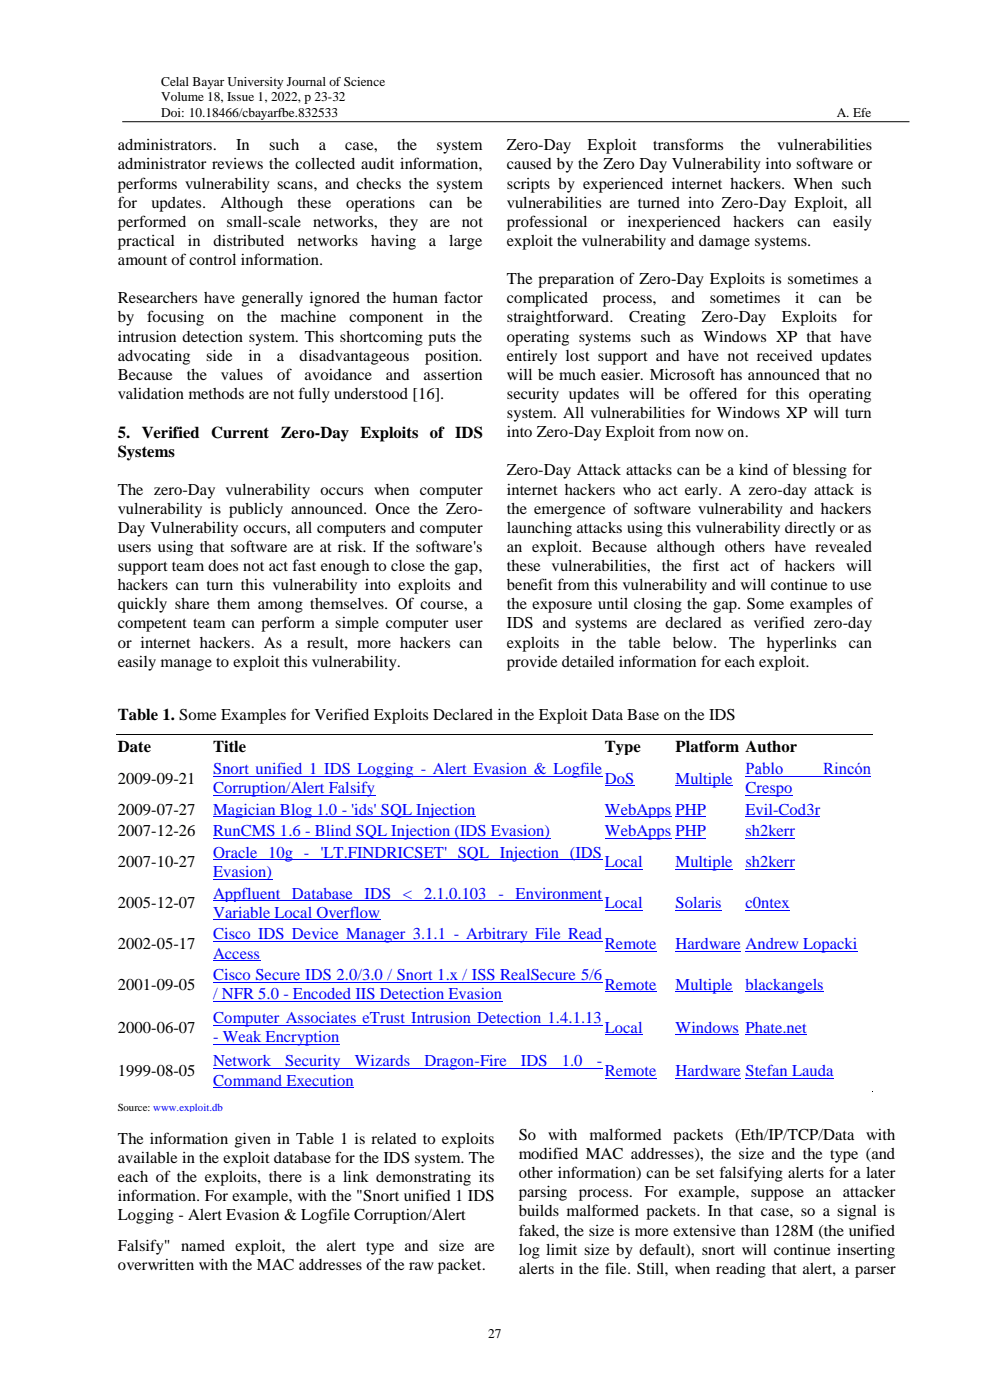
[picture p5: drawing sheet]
<svg xmlns="http://www.w3.org/2000/svg" width="210mm" height="297mm" viewBox="0 0 210 297" stroke-linecap="round" stroke-linejoin="round" font-family="sans-serif">
<defs><g id="words">
<g font-size="3.5">
<text x="25" y="31.9">administrators.</text>
<text x="25" y="35.9">administrator reviews the collected audit information,</text>
<text x="50.1" y="31.9">In</text>
<text x="57.1" y="31.9">such</text>
<text x="67.6" y="31.9">a</text>
<text x="73.2" y="31.9">case,</text>
<text x="84.3" y="31.9">the</text>
<text x="92.6" y="31.9">system</text>
<text x="107.5" y="31.9">Zero-Day</text>
<text x="107.5" y="35.9">caused by the Zero Day Vulnerability into software or</text>
<text x="124.6" y="31.9">Exploit</text>
<text x="138.5" y="31.9">transforms</text>
<text x="157.1" y="31.9">the</text>
<text x="164.9" y="31.9">vulnerabilities</text>
<text x="25" y="40">performs vulnerability scans, and checks the system</text>
<text x="107.5" y="40">scripts by experienced internet hackers. When such</text>
<text x="25" y="44.1">for</text>
<text x="32.1" y="44.1">updates.</text>
<text x="46.8" y="44.1">Although</text>
<text x="63.1" y="44.1">these</text>
<text x="73.4" y="44.1">operations</text>
<text x="91.1" y="44.1">can</text>
<text x="99" y="44.1">be</text>
<text x="107.5" y="44.1">vulnerabilities are turned into Zero-Day Exploit, all</text>
<text x="25" y="48.1">performed</text>
<text x="25" y="52.2">practical</text>
<text x="39.8" y="52.2">in</text>
<text x="42.1" y="48.1">on</text>
<text x="45.3" y="52.2">distributed</text>
<text x="48.1" y="48.1">small-scale</text>
<text x="63.1" y="52.2">networks</text>
<text x="66.4" y="48.1">networks, they are not</text>
<text x="78.7" y="52.2">having</text>
<text x="91" y="52.2">a</text>
<text x="95.3" y="52.2">large</text>
<text x="107.5" y="48.1">professional</text>
<text x="107.5" y="52.2">exploit the vulnerability and damage systems.</text>
<text x="127.5" y="48.1">or</text>
<text x="133.1" y="48.1">inexperienced</text>
<text x="155.6" y="48.1">hackers</text>
<text x="169.2" y="48.1">can</text>
<text x="176.8" y="48.1">easily</text>
<text x="25" y="56.2">amount of control information.</text>
<text x="25" y="64.4">Researchers have generally ignored the human factor</text>
<text x="107.5" y="60.3">The preparation of Zero-Day Exploits is sometimes a</text>
<text x="107.5" y="64.4">complicated</text>
<text x="127.9" y="64.4">process,</text>
<text x="142.4" y="64.4">and</text>
<text x="150.6" y="64.4">sometimes</text>
<text x="168.7" y="64.4">it</text>
<text x="173.7" y="64.4">can</text>
<text x="181.7" y="64.4">be</text>
<text x="25" y="68.4">by</text>
<text x="31.2" y="68.4">focusing</text>
<text x="46.1" y="68.4">on</text>
<text x="52.4" y="68.4">the</text>
<text x="59.5" y="68.4">machine</text>
<text x="74.2" y="68.4">component</text>
<text x="92.6" y="68.4">in</text>
<text x="98.1" y="68.4">the</text>
<text x="107.5" y="68.4">straightforward.</text>
<text x="133.5" y="68.4">Creating</text>
<text x="148.9" y="68.4">Zero-Day</text>
<text x="165.8" y="68.4">Exploits</text>
<text x="181" y="68.4">for</text>
<text x="25" y="72.5">intrusion detection system. This shortcoming puts the</text>
<text x="25" y="76.5">advocating</text>
<text x="43.7" y="76.5">side</text>
<text x="52.7" y="76.5">in</text>
<text x="58.7" y="76.5">a</text>
<text x="63.6" y="76.5">disadvantageous</text>
<text x="90.2" y="76.5">position.</text>
<text x="107.5" y="72.5">operating systems such as Windows XP that have</text>
<text x="107.5" y="76.5">entirely lost support and have not received updates</text>
<text x="25" y="80.6">Because</text>
<text x="39.6" y="80.6">the</text>
<text x="46.9" y="80.6">values</text>
<text x="58.8" y="80.6">of</text>
<text x="64.6" y="80.6">avoidance</text>
<text x="81.9" y="80.6">and</text>
<text x="89.9" y="80.6">assertion</text>
<text x="107.5" y="80.6">will be much easier. Microsoft has announced that no</text>
<text x="25" y="84.6">validation methods are not fully understood [16].</text>
<text x="107.5" y="84.6">security updates will be offered for this operating</text>
<text x="107.5" y="88.7">system. All vulnerabilities for Windows XP will turn</text>
<text x="25" y="92.8">5. Verified Current</text>
<text x="59.6" y="92.8">Zero-Day Exploits of IDS</text>
<text x="107.5" y="92.8">into Zero-Day Exploit from now on.</text>
<text x="25" y="96.9">Systems</text>
<text x="107.5" y="100.9">Zero-Day Attack attacks can be a kind of blessing for</text>
<text x="25" y="104.9">The zero-Day vulnerability occurs when computer</text>
<text x="107.5" y="104.9">internet hackers who act early. A zero-day attack is</text>
<text x="25" y="109">vulnerability is publicly announced. Once the Zero-</text>
<text x="25" y="113">Day Vulnerability occurs, all computers and computer</text>
<text x="107.5" y="109">the emergence of software vulnerability and hackers</text>
<text x="107.5" y="113">launching attacks using this vulnerability directly or as</text>
<text x="25" y="117.1">users using that software are at risk. If the software's</text>
<text x="107.5" y="117.1">an exploit. Because although others have revealed</text>
<text x="25" y="121.1">support team does not act fast enough to close the gap,</text>
<text x="25" y="125.2">hackers can turn this vulnerability into exploits and</text>
<text x="107.5" y="121.1">these vulnerabilities, the first act of hackers will</text>
<text x="107.5" y="125.2">benefit from this vulnerability and will continue to use</text>
<text x="25" y="129.3">quickly share them among themselves. Of course, a</text>
<text x="107.5" y="129.3">the exposure until closing the gap. Some examples of</text>
<text x="25" y="133.3">competent team can perform a simple computer user</text>
<text x="25" y="137.4">or internet hackers. As a result, more hackers can</text>
<text x="107.5" y="133.3">IDS and systems are declared as verified zero-day</text>
<text x="107.5" y="137.4">exploits</text>
<text x="121.2" y="137.4">in</text>
<text x="126.5" y="137.4">the</text>
<text x="133.3" y="137.4">table</text>
<text x="142.7" y="137.4">below.</text>
<text x="154.7" y="137.4">The</text>
<text x="162.7" y="137.4">hyperlinks</text>
<text x="180.1" y="137.4">can</text>
<text x="25" y="141.5">easily manage to exploit this vulnerability.</text>
<text x="107.5" y="141.5">provide detailed information for each exploit.</text>
<text x="25" y="152.8">Table 1. Some Examples for Verified Exploits Declared in the Exploit Data Base on the IDS</text>
<text x="25" y="159.5">Date</text>
<text x="45.2" y="159.5">Title</text>
<text x="128.3" y="159.5">Type</text>
<text x="143.3" y="159.5">Platform</text>
<text x="158.2" y="159.5">Author</text>
<text x="25" y="166.2">2009-09-21</text>
<text x="25" y="172.8">2009-07-27</text>
<text x="25" y="177.4">2007-12-26</text>
<text x="25" y="184">2007-10-27</text>
<text x="25" y="192.6">2005-12-07</text>
<text x="25" y="201.3">2002-05-17</text>
<text x="25" y="210">2001-09-05</text>
<text x="25" y="219.1">2000-06-07</text>
<text x="25" y="228.3">1999-08-05</text>
<text x="25" y="242.6">The information given in Table 1 is related to exploits</text>
<text x="110" y="241.8">So</text>
<text x="110" y="245.9">modified MAC addresses), the size and the type (and</text>
<text x="116.3" y="241.8">with</text>
<text x="125" y="241.8">malformed</text>
<text x="142.9" y="241.8">packets</text>
<text x="156" y="241.8">(Eth/IP/TCP/Data</text>
<text x="183.8" y="241.8">with</text>
<text x="25" y="246.7">available in the exploit database for the IDS system. The</text>
<text x="25" y="250.7">each of the exploits, there is a link demonstrating its</text>
<text x="110" y="249.9">other information) can be set falsifying alerts for a later</text>
<text x="25" y="254.8">information. For example, with the &quot;Snort unified 1 IDS</text>
<text x="110" y="254">parsing process. For example, suppose an attacker</text>
<text x="25" y="258.9">Logging - Alert Evasion &amp; Logfile Corruption/Alert</text>
<text x="110" y="258.1">builds malformed packets. In that case, so a signal is</text>
<text x="110" y="262.1">faked, the size is more extensive than 128M (the unified</text>
<text x="25" y="265.3">Falsify&quot; named exploit, the alert type and size are</text>
<text x="25" y="269.4">overwritten with the MAC addresses of the raw packet.</text>
<text x="110" y="266.2">log limit size by default), snort will continue inserting</text>
<text x="110" y="270.2">alerts in the file. Still, when reading that alert, a parser</text>
</g>
<g font-size="3.5" fill="#00f">
<text x="45.2" y="164.2">Snort unified 1 IDS Logging - Alert Evasion &amp; Logfile</text>
<text x="128.3" y="166.2">DoS</text>
<text x="143.3" y="166.2">Multiple</text>
<text x="158.2" y="164.2">Pablo</text>
<text x="174.6" y="164.2">Rincón</text>
<text x="45.2" y="168.2">Corruption/Alert Falsify</text>
<text x="45.2" y="172.8">Magician Blog 1.0 - 'ids' SQL Injection</text>
<text x="128.3" y="172.8">WebApps</text>
<text x="143.3" y="172.8">PHP</text>
<text x="158.2" y="168.2">Crespo</text>
<text x="158.2" y="172.8">Evil-Cod3r</text>
<text x="45.2" y="177.4">RunCMS 1.6 - Blind SQL Injection (IDS Evasion)</text>
<text x="128.3" y="177.4">WebApps</text>
<text x="143.3" y="177.4">PHP</text>
<text x="158.2" y="177.4">sh2kerr</text>
<text x="45.2" y="182">Oracle 10g - 'LT.FINDRICSET' SQL Injection (IDS</text>
<text x="128.3" y="184">Local</text>
<text x="143.3" y="184">Multiple</text>
<text x="158.2" y="184">sh2kerr</text>
<text x="45.2" y="186">Evasion)</text>
<text x="45.2" y="190.7">Appfluent Database IDS</text>
<text x="85.5" y="190.7">&lt;</text>
<text x="90" y="190.7">2.1.0.103</text>
<text x="105.8" y="190.7">- Environment</text>
<text x="45.2" y="194.7">Variable Local Overflow</text>
<text x="128.3" y="192.6">Local</text>
<text x="143.3" y="192.6">Solaris</text>
<text x="158.2" y="192.6">c0ntex</text>
<text x="45.2" y="199.3">Cisco IDS Device Manager 3.1.1 - Arbitrary File Read</text>
<text x="45.2" y="203.4">Access</text>
<text x="128.3" y="201.3">Remote</text>
<text x="143.3" y="201.3">Hardware</text>
<text x="158.2" y="201.3">Andrew Lopacki</text>
<text x="45.2" y="207.9">Cisco Secure IDS 2.0/3.0 / Snort 1.x / ISS RealSecure 5/6</text>
<text x="128.3" y="210">Remote</text>
<text x="143.3" y="210">Multiple</text>
<text x="158.2" y="210">blackangels</text>
<text x="45.2" y="212">/ NFR 5.0 - Encoded IIS Detection Evasion</text>
<text x="45.2" y="217.1">Computer Associates eTrust Intrusion Detection 1.4.1.13</text>
<text x="45.2" y="221.1">- Weak Encryption</text>
<text x="128.3" y="219.1">Local</text>
<text x="143.3" y="219.1">Windows</text>
<text x="158.2" y="219.1">Phate.net</text>
<text x="45.2" y="226.3">Network</text>
<text x="60.5" y="226.3">Security</text>
<text x="75.2" y="226.3">Wizards</text>
<text x="90" y="226.3">Dragon-Fire</text>
<text x="110.5" y="226.3">IDS</text>
<text x="119.2" y="226.3">1.0</text>
<text x="126.6" y="226.3">-</text>
<text x="45.2" y="230.3">Command Execution</text>
<text x="128.3" y="228.3">Remote</text>
<text x="143.3" y="228.3">Hardware</text>
<text x="158.2" y="228.3">Stefan Lauda</text>
</g>
<g font-size="2.8">
<text x="34.2" y="18.3">Celal Bayar University Journal of Science</text>
<text x="34.2" y="21.5">Volume 18, Issue 1, 2022, p 23-32</text>
<text x="34.2" y="24.8">Doi: 10.18466/cbayarfbe.</text>
<text x="63.3" y="24.8">832533</text>
<text x="177.5" y="24.8">A. Efe</text>
<text x="103.6" y="283.8">27</text>
</g>
<text font-size="2.3" x="25" y="235.6">Source: www.exploit.db</text>
</g></defs>
<path d="M25.9 25.8h167" fill="none" stroke="#000" stroke-width=".21"/>
<g fill="#fff">
<path d="M24.7 156h20.3v4.5h-20.3z" fill-rule="evenodd"/>
<path d="M25 156.2h12.1v4.1h-12.1z" fill-rule="evenodd"/>
<path d="M45 156h83.1v4.5h-83.1z" fill-rule="evenodd"/>
<path d="M45.2 156.2h82.6v4.1h-82.6z" fill-rule="evenodd"/>
<path d="M128.1 156h15v4.5h-15z" fill-rule="evenodd"/>
<path d="M128.3 156.2h14.5v4.1h-14.5z" fill-rule="evenodd"/>
<path d="M143.1 156h14.8v4.5h-14.8z" fill-rule="evenodd"/>
<path d="M143.3 156.2h14.3v4.1h-14.3z" fill-rule="evenodd"/>
<path d="M157.9 156h27.1v4.5h-27.1z" fill-rule="evenodd"/>
<path d="M158.2 156.2h26.6v4.1h-26.6z" fill-rule="evenodd"/>
</g>
<path d="M24.7 155.9h20.3M24.7 160.6h20.3" fill="none" stroke="#000" stroke-width=".21"/>
<g fill="#fff">
<path d="M24.7 160.3h20.3v.2h-20.3z" fill-rule="evenodd"/>
<path d="M24.7 156h20.3v.2h-20.3z" fill-rule="evenodd"/>
</g>
<path d="M45 155.9h83M45 160.6h83" fill="none" stroke="#000" stroke-width=".21"/>
<g fill="#fff">
<path d="M45 160.3h83v.2h-83z" fill-rule="evenodd"/>
<path d="M45 156h83v.2h-83z" fill-rule="evenodd"/>
</g>
<path d="M128 155.9h15M128 160.6h15" fill="none" stroke="#000" stroke-width=".21"/>
<g fill="#fff">
<path d="M128 160.3h15v.2h-15z" fill-rule="evenodd"/>
<path d="M128 156h15v.2h-15z" fill-rule="evenodd"/>
</g>
<path d="M143 155.9h14.9M143 160.6h14.9" fill="none" stroke="#000" stroke-width=".21"/>
<g fill="#fff">
<path d="M143.1 160.3h14.8v.2h-14.8z" fill-rule="evenodd"/>
<path d="M143.1 156h14.8v.2h-14.8z" fill-rule="evenodd"/>
<path d="M143 156l.1 4.5z" fill-rule="evenodd"/>
</g>
<path d="M157.9 155.9h27.1M157.9 160.6h27.1" fill="none" stroke="#000" stroke-width=".21"/>
<g fill="#fff">
<path d="M157.9 160.3h27.1v.2h-27.1z" fill-rule="evenodd"/>
<path d="M157.9 156h27.1v.2h-27.1z" fill-rule="evenodd"/>
<path d="M24.7 160.8h20.3v8.6h-20.3z" fill-rule="evenodd"/>
<path d="M25 163h19.7v4.1h-19.7z" fill-rule="evenodd"/>
<path d="M45 160.8h83.1v8.6h-83.1z" fill-rule="evenodd"/>
<path d="M45.2 161h82.6v4h-82.6z" fill-rule="evenodd"/>
</g>
<path d="M45.2 164.7h82.6" fill="none" stroke="#00f" stroke-width=".21"/>
<path d="M45.2 165h82.6v4.1h-82.6z" fill-rule="evenodd" fill="#fff"/>
<path d="M45.2 168.7h34.4" fill="none" stroke="#00f" stroke-width=".21"/>
<g fill="#fff">
<path d="M128.1 160.8h15v8.6h-15z" fill-rule="evenodd"/>
<path d="M128.3 163h14.5v4.1h-14.5z" fill-rule="evenodd"/>
</g>
<path d="M128.3 166.7h6.3" fill="none" stroke="#00f" stroke-width=".21"/>
<g fill="#fff">
<path d="M143.1 160.8h14.8v8.6h-14.8z" fill-rule="evenodd"/>
<path d="M143.3 163h14.3v4.1h-14.3z" fill-rule="evenodd"/>
</g>
<path d="M143.3 166.7h12.2" fill="none" stroke="#00f" stroke-width=".21"/>
<g fill="#fff">
<path d="M157.9 160.8h27.1v8.6h-27.1z" fill-rule="evenodd"/>
<path d="M158.2 161h26.6v4h-26.6z" fill-rule="evenodd"/>
</g>
<path d="M158.2 164.7h26.6" fill="none" stroke="#00f" stroke-width=".21"/>
<path d="M158.2 165h26.6v4.1h-26.6z" fill-rule="evenodd" fill="#fff"/>
<path d="M158.2 168.7h9.9" fill="none" stroke="#00f" stroke-width=".21"/>
<g fill="#fff">
<path d="M24.7 169.1h20.2v.3h-20.2z" fill-rule="evenodd"/>
<path d="M24.7 160.7h20.2v.3h-20.2z" fill-rule="evenodd"/>
<path d="M44.9 160.7l.1 8.7z" fill-rule="evenodd"/>
<path d="M45 169.1h83v.3h-83z" fill-rule="evenodd"/>
<path d="M45 160.7h83v.3h-83z" fill-rule="evenodd"/>
<path d="M128 169.1h15v.3h-15z" fill-rule="evenodd"/>
<path d="M128 160.7h15v.3h-15z" fill-rule="evenodd"/>
<path d="M143.1 169.1h14.8v.3h-14.8z" fill-rule="evenodd"/>
<path d="M143.1 160.7h14.8v.3h-14.8z" fill-rule="evenodd"/>
<path d="M143 160.7l.1 8.7z" fill-rule="evenodd"/>
<path d="M157.9 169.1h27.1v.3h-27.1z" fill-rule="evenodd"/>
<path d="M157.9 160.7h27.1v.3h-27.1z" fill-rule="evenodd"/>
<path d="M24.7 169.4h20.3v4.6h-20.3z" fill-rule="evenodd"/>
<path d="M25 169.7h19.7v4h-19.7z" fill-rule="evenodd"/>
<path d="M45 169.4h83.1v4.6h-83.1z" fill-rule="evenodd"/>
<path d="M45.2 169.7h82.6v4h-82.6z" fill-rule="evenodd"/>
</g>
<path d="M45.2 173.3h55.7" fill="none" stroke="#00f" stroke-width=".21"/>
<g fill="#fff">
<path d="M128.1 169.4h15v4.6h-15z" fill-rule="evenodd"/>
<path d="M128.3 169.7h14.5v4h-14.5z" fill-rule="evenodd"/>
</g>
<path d="M128.3 173.3h14.1" fill="none" stroke="#00f" stroke-width=".21"/>
<g fill="#fff">
<path d="M143.1 169.4h14.8v4.6h-14.8z" fill-rule="evenodd"/>
<path d="M143.3 169.7h14.3v4h-14.3z" fill-rule="evenodd"/>
</g>
<path d="M143.3 173.3h6.5" fill="none" stroke="#00f" stroke-width=".21"/>
<g fill="#fff">
<path d="M157.9 169.4h27.1v4.6h-27.1z" fill-rule="evenodd"/>
<path d="M158.2 169.7h26.6v4h-26.6z" fill-rule="evenodd"/>
</g>
<path d="M158.2 173.3h15.8" fill="none" stroke="#00f" stroke-width=".21"/>
<g fill="#fff">
<path d="M24.7 173.7h20.2v.3h-20.2z" fill-rule="evenodd"/>
<path d="M24.7 169.4h20.2v.3h-20.2z" fill-rule="evenodd"/>
<path d="M44.9 169.4l.1 4.6z" fill-rule="evenodd"/>
<path d="M45 173.7h83v.3h-83z" fill-rule="evenodd"/>
<path d="M45 169.4h83v.3h-83z" fill-rule="evenodd"/>
<path d="M128 173.7h15v.3h-15z" fill-rule="evenodd"/>
<path d="M128 169.4h15v.3h-15z" fill-rule="evenodd"/>
<path d="M143.1 173.7h14.8v.3h-14.8z" fill-rule="evenodd"/>
<path d="M143.1 169.4h14.8v.3h-14.8z" fill-rule="evenodd"/>
<path d="M143 169.4l.1 4.6z" fill-rule="evenodd"/>
<path d="M157.9 173.7h27.1v.3h-27.1z" fill-rule="evenodd"/>
<path d="M157.9 169.4h27.1v.3h-27.1z" fill-rule="evenodd"/>
<path d="M24.7 174h20.3v4.5h-20.3z" fill-rule="evenodd"/>
<path d="M25 174.2h19.7v4.1h-19.7z" fill-rule="evenodd"/>
<path d="M45 174h83.1v4.5h-83.1z" fill-rule="evenodd"/>
<path d="M45.2 174.2h82.6v4.1h-82.6z" fill-rule="evenodd"/>
</g>
<path d="M45.2 177.9h71.6" fill="none" stroke="#00f" stroke-width=".21"/>
<g fill="#fff">
<path d="M128.1 174h15v4.5h-15z" fill-rule="evenodd"/>
<path d="M128.3 174.2h14.5v4.1h-14.5z" fill-rule="evenodd"/>
</g>
<path d="M128.3 177.9h14.1" fill="none" stroke="#00f" stroke-width=".21"/>
<g fill="#fff">
<path d="M143.1 174h14.8v4.5h-14.8z" fill-rule="evenodd"/>
<path d="M143.3 174.2h14.3v4.1h-14.3z" fill-rule="evenodd"/>
</g>
<path d="M143.3 177.9h6.5" fill="none" stroke="#00f" stroke-width=".21"/>
<g fill="#fff">
<path d="M157.9 174h27.1v4.5h-27.1z" fill-rule="evenodd"/>
<path d="M158.2 174.2h26.6v4.1h-26.6z" fill-rule="evenodd"/>
</g>
<path d="M158.2 177.9h10.5" fill="none" stroke="#00f" stroke-width=".21"/>
<g fill="#fff">
<path d="M24.7 178.3h20.2v.2h-20.2z" fill-rule="evenodd"/>
<path d="M24.7 174h20.2v.2h-20.2z" fill-rule="evenodd"/>
<path d="M44.9 174l.1 4.5z" fill-rule="evenodd"/>
<path d="M45 178.3h83v.2h-83z" fill-rule="evenodd"/>
<path d="M45 174h83v.2h-83z" fill-rule="evenodd"/>
<path d="M128 178.3h15v.2h-15z" fill-rule="evenodd"/>
<path d="M128 174h15v.2h-15z" fill-rule="evenodd"/>
<path d="M143.1 178.3h14.8v.2h-14.8z" fill-rule="evenodd"/>
<path d="M143.1 174h14.8v.2h-14.8z" fill-rule="evenodd"/>
<path d="M143 174l.1 4.5z" fill-rule="evenodd"/>
<path d="M157.9 178.3h27.1v.2h-27.1z" fill-rule="evenodd"/>
<path d="M157.9 174h27.1v.2h-27.1z" fill-rule="evenodd"/>
<path d="M24.7 178.5h20.3v8.7h-20.3z" fill-rule="evenodd"/>
<path d="M25 180.8h19.7v4.1h-19.7z" fill-rule="evenodd"/>
<path d="M45 178.5h83.1v8.7h-83.1z" fill-rule="evenodd"/>
<path d="M45.2 178.8h82.6v4.1h-82.6z" fill-rule="evenodd"/>
</g>
<path d="M45.2 182.4h82.6" fill="none" stroke="#00f" stroke-width=".21"/>
<path d="M45.2 182.9h82.6v4h-82.6z" fill-rule="evenodd" fill="#fff"/>
<path d="M45.2 186.5h12.5" fill="none" stroke="#00f" stroke-width=".21"/>
<g fill="#fff">
<path d="M128.1 178.5h15v8.7h-15z" fill-rule="evenodd"/>
<path d="M128.3 180.8h14.5v4.1h-14.5z" fill-rule="evenodd"/>
</g>
<path d="M128.3 184.5h8.1" fill="none" stroke="#00f" stroke-width=".21"/>
<g fill="#fff">
<path d="M143.1 178.5h14.8v8.7h-14.8z" fill-rule="evenodd"/>
<path d="M143.3 180.8h14.3v4.1h-14.3z" fill-rule="evenodd"/>
</g>
<path d="M143.3 184.5h12.2" fill="none" stroke="#00f" stroke-width=".21"/>
<g fill="#fff">
<path d="M157.9 178.5h27.1v8.7h-27.1z" fill-rule="evenodd"/>
<path d="M158.2 180.8h26.6v4.1h-26.6z" fill-rule="evenodd"/>
</g>
<path d="M158.2 184.5h10.5" fill="none" stroke="#00f" stroke-width=".21"/>
<g fill="#fff">
<path d="M24.7 186.9h20.2v.3h-20.2z" fill-rule="evenodd"/>
<path d="M24.7 178.5h20.2v.3h-20.2z" fill-rule="evenodd"/>
<path d="M44.9 178.5l.1 8.7z" fill-rule="evenodd"/>
<path d="M45 186.9h83v.3h-83z" fill-rule="evenodd"/>
<path d="M45 178.5h83v.3h-83z" fill-rule="evenodd"/>
<path d="M128 186.9h15v.3h-15z" fill-rule="evenodd"/>
<path d="M128 178.5h15v.3h-15z" fill-rule="evenodd"/>
<path d="M143.1 186.9h14.8v.3h-14.8z" fill-rule="evenodd"/>
<path d="M143.1 178.5h14.8v.3h-14.8z" fill-rule="evenodd"/>
<path d="M143 178.5l.1 8.7z" fill-rule="evenodd"/>
<path d="M157.9 186.9h27.1v.3h-27.1z" fill-rule="evenodd"/>
<path d="M157.9 178.5h27.1v.3h-27.1z" fill-rule="evenodd"/>
<path d="M24.7 187.2h20.3v8.6h-20.3z" fill-rule="evenodd"/>
<path d="M25 189.5h19.7v4h-19.7z" fill-rule="evenodd"/>
<path d="M45 187.2h83.1v8.6h-83.1z" fill-rule="evenodd"/>
<path d="M45.2 187.5h82.6v4h-82.6z" fill-rule="evenodd"/>
</g>
<path d="M45.2 191.1h82.6" fill="none" stroke="#00f" stroke-width=".21"/>
<path d="M45.2 191.5h82.6v4.1h-82.6z" fill-rule="evenodd" fill="#fff"/>
<path d="M45.2 195.1h35.5" fill="none" stroke="#00f" stroke-width=".21"/>
<g fill="#fff">
<path d="M128.1 187.2h15v8.6h-15z" fill-rule="evenodd"/>
<path d="M128.3 189.5h14.5v4h-14.5z" fill-rule="evenodd"/>
</g>
<path d="M128.3 193.1h8.1" fill="none" stroke="#00f" stroke-width=".21"/>
<g fill="#fff">
<path d="M143.1 187.2h14.8v8.6h-14.8z" fill-rule="evenodd"/>
<path d="M143.3 189.5h14.3v4h-14.3z" fill-rule="evenodd"/>
</g>
<path d="M143.3 193.1h9.8" fill="none" stroke="#00f" stroke-width=".21"/>
<g fill="#fff">
<path d="M157.9 187.2h27.1v8.6h-27.1z" fill-rule="evenodd"/>
<path d="M158.2 189.5h26.6v4h-26.6z" fill-rule="evenodd"/>
</g>
<path d="M158.2 193.1h9.3" fill="none" stroke="#00f" stroke-width=".21"/>
<g fill="#fff">
<path d="M24.7 195.6h20.2v.2h-20.2z" fill-rule="evenodd"/>
<path d="M24.7 187.2h20.2v.2h-20.2z" fill-rule="evenodd"/>
<path d="M44.9 187.2l.1 8.6z" fill-rule="evenodd"/>
<path d="M45 195.6h83v.2h-83z" fill-rule="evenodd"/>
<path d="M45 187.2h83v.2h-83z" fill-rule="evenodd"/>
<path d="M128 195.6h15v.2h-15z" fill-rule="evenodd"/>
<path d="M128 187.2h15v.2h-15z" fill-rule="evenodd"/>
<path d="M143.1 195.6h14.8v.2h-14.8z" fill-rule="evenodd"/>
<path d="M143.1 187.2h14.8v.2h-14.8z" fill-rule="evenodd"/>
<path d="M143 187.2l.1 8.6z" fill-rule="evenodd"/>
<path d="M157.9 195.6h27.1v.2h-27.1z" fill-rule="evenodd"/>
<path d="M157.9 187.2h27.1v.2h-27.1z" fill-rule="evenodd"/>
<path d="M24.7 195.9h20.3v8.6h-20.3z" fill-rule="evenodd"/>
<path d="M25 198.1h19.7v4.1h-19.7z" fill-rule="evenodd"/>
<path d="M45 195.9h83.1v8.6h-83.1z" fill-rule="evenodd"/>
<path d="M45.2 196.1h82.6v4.1h-82.6z" fill-rule="evenodd"/>
</g>
<path d="M45.2 199.8h82.6" fill="none" stroke="#00f" stroke-width=".21"/>
<path d="M45.2 200.2h82.6v4h-82.6z" fill-rule="evenodd" fill="#fff"/>
<path d="M45.2 203.8h10" fill="none" stroke="#00f" stroke-width=".21"/>
<g fill="#fff">
<path d="M128.1 195.9h15v8.6h-15z" fill-rule="evenodd"/>
<path d="M128.3 198.1h14.5v4.1h-14.5z" fill-rule="evenodd"/>
</g>
<path d="M128.3 201.8h11" fill="none" stroke="#00f" stroke-width=".21"/>
<g fill="#fff">
<path d="M143.1 195.9h14.8v8.6h-14.8z" fill-rule="evenodd"/>
<path d="M143.3 198.1h14.3v4.1h-14.3z" fill-rule="evenodd"/>
</g>
<path d="M143.3 201.8h14" fill="none" stroke="#00f" stroke-width=".21"/>
<g fill="#fff">
<path d="M157.9 195.9h27.1v8.6h-27.1z" fill-rule="evenodd"/>
<path d="M158.2 198.1h26.6v4.1h-26.6z" fill-rule="evenodd"/>
</g>
<path d="M158.2 201.8h23.7" fill="none" stroke="#00f" stroke-width=".21"/>
<g fill="#fff">
<path d="M24.7 204.2h20.2v.3h-20.2z" fill-rule="evenodd"/>
<path d="M24.7 195.8h20.2v.3h-20.2z" fill-rule="evenodd"/>
<path d="M44.9 195.8l.1 8.7z" fill-rule="evenodd"/>
<path d="M45 204.2h83v.3h-83z" fill-rule="evenodd"/>
<path d="M45 195.8h83v.3h-83z" fill-rule="evenodd"/>
<path d="M128 204.2h15v.3h-15z" fill-rule="evenodd"/>
<path d="M128 195.8h15v.3h-15z" fill-rule="evenodd"/>
<path d="M143.1 204.2h14.8v.3h-14.8z" fill-rule="evenodd"/>
<path d="M143.1 195.8h14.8v.3h-14.8z" fill-rule="evenodd"/>
<path d="M143 195.8l.1 8.7z" fill-rule="evenodd"/>
<path d="M157.9 204.2h27.1v.3h-27.1z" fill-rule="evenodd"/>
<path d="M157.9 195.8h27.1v.3h-27.1z" fill-rule="evenodd"/>
<path d="M24.7 204.5h20.3v8.6h-20.3z" fill-rule="evenodd"/>
<path d="M25 206.8h19.7v4h-19.7z" fill-rule="evenodd"/>
<path d="M45 204.5h83.1v8.6h-83.1z" fill-rule="evenodd"/>
<path d="M45.2 204.7h82.6v4.1h-82.6z" fill-rule="evenodd"/>
</g>
<path d="M45.2 208.4h82.6" fill="none" stroke="#00f" stroke-width=".21"/>
<path d="M45.2 208.8h82.6v4.1h-82.6z" fill-rule="evenodd" fill="#fff"/>
<path d="M45.2 212.5h61.4" fill="none" stroke="#00f" stroke-width=".21"/>
<g fill="#fff">
<path d="M128.1 204.5h15v8.6h-15z" fill-rule="evenodd"/>
<path d="M128.3 206.8h14.5v4h-14.5z" fill-rule="evenodd"/>
</g>
<path d="M128.3 210.4h11" fill="none" stroke="#00f" stroke-width=".21"/>
<g fill="#fff">
<path d="M143.1 204.5h14.8v8.6h-14.8z" fill-rule="evenodd"/>
<path d="M143.3 206.8h14.3v4h-14.3z" fill-rule="evenodd"/>
</g>
<path d="M143.3 210.4h12.2" fill="none" stroke="#00f" stroke-width=".21"/>
<g fill="#fff">
<path d="M157.9 204.5h27.1v8.6h-27.1z" fill-rule="evenodd"/>
<path d="M158.2 206.8h26.6v4h-26.6z" fill-rule="evenodd"/>
</g>
<path d="M158.2 210.4h16.6" fill="none" stroke="#00f" stroke-width=".21"/>
<g fill="#fff">
<path d="M24.7 212.9h20.2v.2h-20.2z" fill-rule="evenodd"/>
<path d="M24.7 204.5h20.2v.2h-20.2z" fill-rule="evenodd"/>
<path d="M44.9 204.5l.1 8.6z" fill-rule="evenodd"/>
<path d="M45 212.9h83v.2h-83z" fill-rule="evenodd"/>
<path d="M45 204.5h83v.2h-83z" fill-rule="evenodd"/>
<path d="M128 212.9h15v.2h-15z" fill-rule="evenodd"/>
<path d="M128 204.5h15v.2h-15z" fill-rule="evenodd"/>
<path d="M143.1 212.9h14.8v.2h-14.8z" fill-rule="evenodd"/>
<path d="M143.1 204.5h14.8v.2h-14.8z" fill-rule="evenodd"/>
<path d="M143 204.5l.1 8.6z" fill-rule="evenodd"/>
<path d="M157.9 212.9h27.1v.2h-27.1z" fill-rule="evenodd"/>
<path d="M157.9 204.5h27.1v.2h-27.1z" fill-rule="evenodd"/>
<path d="M24.7 213.1h20.3v9.7h-20.3z" fill-rule="evenodd"/>
<path d="M25 215.9h19.7v4.1h-19.7z" fill-rule="evenodd"/>
<path d="M45 213.1h83.1v9.7h-83.1z" fill-rule="evenodd"/>
<path d="M45.2 213.9h82.6v4.1h-82.6z" fill-rule="evenodd"/>
</g>
<path d="M45.2 217.5h82.6" fill="none" stroke="#00f" stroke-width=".21"/>
<path d="M45.2 218h82.6v4h-82.6z" fill-rule="evenodd" fill="#fff"/>
<path d="M45.2 221.6h26.9" fill="none" stroke="#00f" stroke-width=".21"/>
<g fill="#fff">
<path d="M128.1 213.1h15v9.7h-15z" fill-rule="evenodd"/>
<path d="M128.3 215.9h14.5v4.1h-14.5z" fill-rule="evenodd"/>
</g>
<path d="M128.3 219.6h8.1" fill="none" stroke="#00f" stroke-width=".21"/>
<g fill="#fff">
<path d="M143.1 213.1h14.8v9.7h-14.8z" fill-rule="evenodd"/>
<path d="M143.3 215.9h14.3v4.1h-14.3z" fill-rule="evenodd"/>
</g>
<path d="M143.3 219.6h13.5" fill="none" stroke="#00f" stroke-width=".21"/>
<g fill="#fff">
<path d="M157.9 213.1h27.1v9.7h-27.1z" fill-rule="evenodd"/>
<path d="M158.2 215.9h26.6v4.1h-26.6z" fill-rule="evenodd"/>
</g>
<path d="M158.2 219.6h13" fill="none" stroke="#00f" stroke-width=".21"/>
<g fill="#fff">
<path d="M24.7 222.6h20.2v.2h-20.2z" fill-rule="evenodd"/>
<path d="M24.7 213.1h20.2v.3h-20.2z" fill-rule="evenodd"/>
<path d="M44.9 213.1l.1 9.7z" fill-rule="evenodd"/>
<path d="M45 222.6h83v.2h-83z" fill-rule="evenodd"/>
<path d="M45 213.1h83v.3h-83z" fill-rule="evenodd"/>
<path d="M128 222.6h15v.2h-15z" fill-rule="evenodd"/>
<path d="M128 213.1h15v.3h-15z" fill-rule="evenodd"/>
<path d="M143.1 222.6h14.8v.2h-14.8z" fill-rule="evenodd"/>
<path d="M143.1 213.1h14.8v.3h-14.8z" fill-rule="evenodd"/>
<path d="M143 213.1l.1 9.7z" fill-rule="evenodd"/>
<path d="M157.9 222.6h27.1v.2h-27.1z" fill-rule="evenodd"/>
<path d="M157.9 213.1h27.1v.3h-27.1z" fill-rule="evenodd"/>
<path d="M24.7 222.8h20.3v8.6h-20.3z" fill-rule="evenodd"/>
<path d="M25 225.1h19.7v4.1h-19.7z" fill-rule="evenodd"/>
<path d="M45 222.8h83.1v8.6h-83.1z" fill-rule="evenodd"/>
<path d="M45.2 223.1h82.6v4h-82.6z" fill-rule="evenodd"/>
</g>
<path d="M45.2 226.7h82.6" fill="none" stroke="#00f" stroke-width=".21"/>
<path d="M45.2 227.1h82.6v4.1h-82.6z" fill-rule="evenodd" fill="#fff"/>
<path d="M45.2 230.8h29.9" fill="none" stroke="#00f" stroke-width=".21"/>
<g fill="#fff">
<path d="M128.1 222.8h15v8.6h-15z" fill-rule="evenodd"/>
<path d="M128.3 225.1h14.5v4.1h-14.5z" fill-rule="evenodd"/>
</g>
<path d="M128.3 228.8h11" fill="none" stroke="#00f" stroke-width=".21"/>
<g fill="#fff">
<path d="M143.1 222.8h14.8v8.6h-14.8z" fill-rule="evenodd"/>
<path d="M143.3 225.1h14.3v4.1h-14.3z" fill-rule="evenodd"/>
</g>
<path d="M143.3 228.8h14" fill="none" stroke="#00f" stroke-width=".21"/>
<g fill="#fff">
<path d="M157.9 222.8h27.1v8.6h-27.1z" fill-rule="evenodd"/>
<path d="M158.2 225.1h26.6v4.1h-26.6z" fill-rule="evenodd"/>
</g>
<path d="M158.2 228.8h18.7" fill="none" stroke="#00f" stroke-width=".21"/>
<path d="M24.7 231.6h20.3" fill="none" stroke="#000" stroke-width=".21"/>
<g fill="#fff">
<path d="M24.7 231.2h20.2v.3h-20.2z" fill-rule="evenodd"/>
<path d="M24.7 222.8h20.2v.3h-20.2z" fill-rule="evenodd"/>
<path d="M44.9 222.8l.1 8.7z" fill-rule="evenodd"/>
</g>
<path d="M45 231.6h83" fill="none" stroke="#000" stroke-width=".21"/>
<g fill="#fff">
<path d="M45 231.2h83v.3h-83z" fill-rule="evenodd"/>
<path d="M45 222.8h83v.3h-83z" fill-rule="evenodd"/>
</g>
<path d="M128 231.6h15" fill="none" stroke="#000" stroke-width=".21"/>
<g fill="#fff">
<path d="M128 231.2h15v.3h-15z" fill-rule="evenodd"/>
<path d="M128 222.8h15v.3h-15z" fill-rule="evenodd"/>
</g>
<path d="M143 231.6h14.9" fill="none" stroke="#000" stroke-width=".21"/>
<g fill="#fff">
<path d="M143.1 231.2h14.8v.3h-14.8z" fill-rule="evenodd"/>
<path d="M143.1 222.8h14.8v.3h-14.8z" fill-rule="evenodd"/>
<path d="M143 222.8l.1 8.7z" fill-rule="evenodd"/>
</g>
<path d="M157.9 231.6h27.1" fill="none" stroke="#000" stroke-width=".21"/>
<g fill="#fff">
<path d="M157.9 231.2h27.1v.3h-27.1z" fill-rule="evenodd"/>
<path d="M157.9 222.8h27.1v.3h-27.1z" fill-rule="evenodd"/>
<path d="M24.7 231.6h160.3v4.6h-160.3z" fill-rule="evenodd"/>
<path d="M25 231.9h159.8v4.1h-159.8z" fill-rule="evenodd"/>
</g>
<path d="M32.5 235.9h14.8" fill="none" stroke="#00f" stroke-width=".21"/>
<g fill="#fff">
<path d="M24.7 236h160.3v.2h-160.3z" fill-rule="evenodd"/>
<path d="M24.7 231.6h160.3v.3h-160.3z" fill-rule="evenodd"/>
</g>
<use href="#words"/>
</svg>
